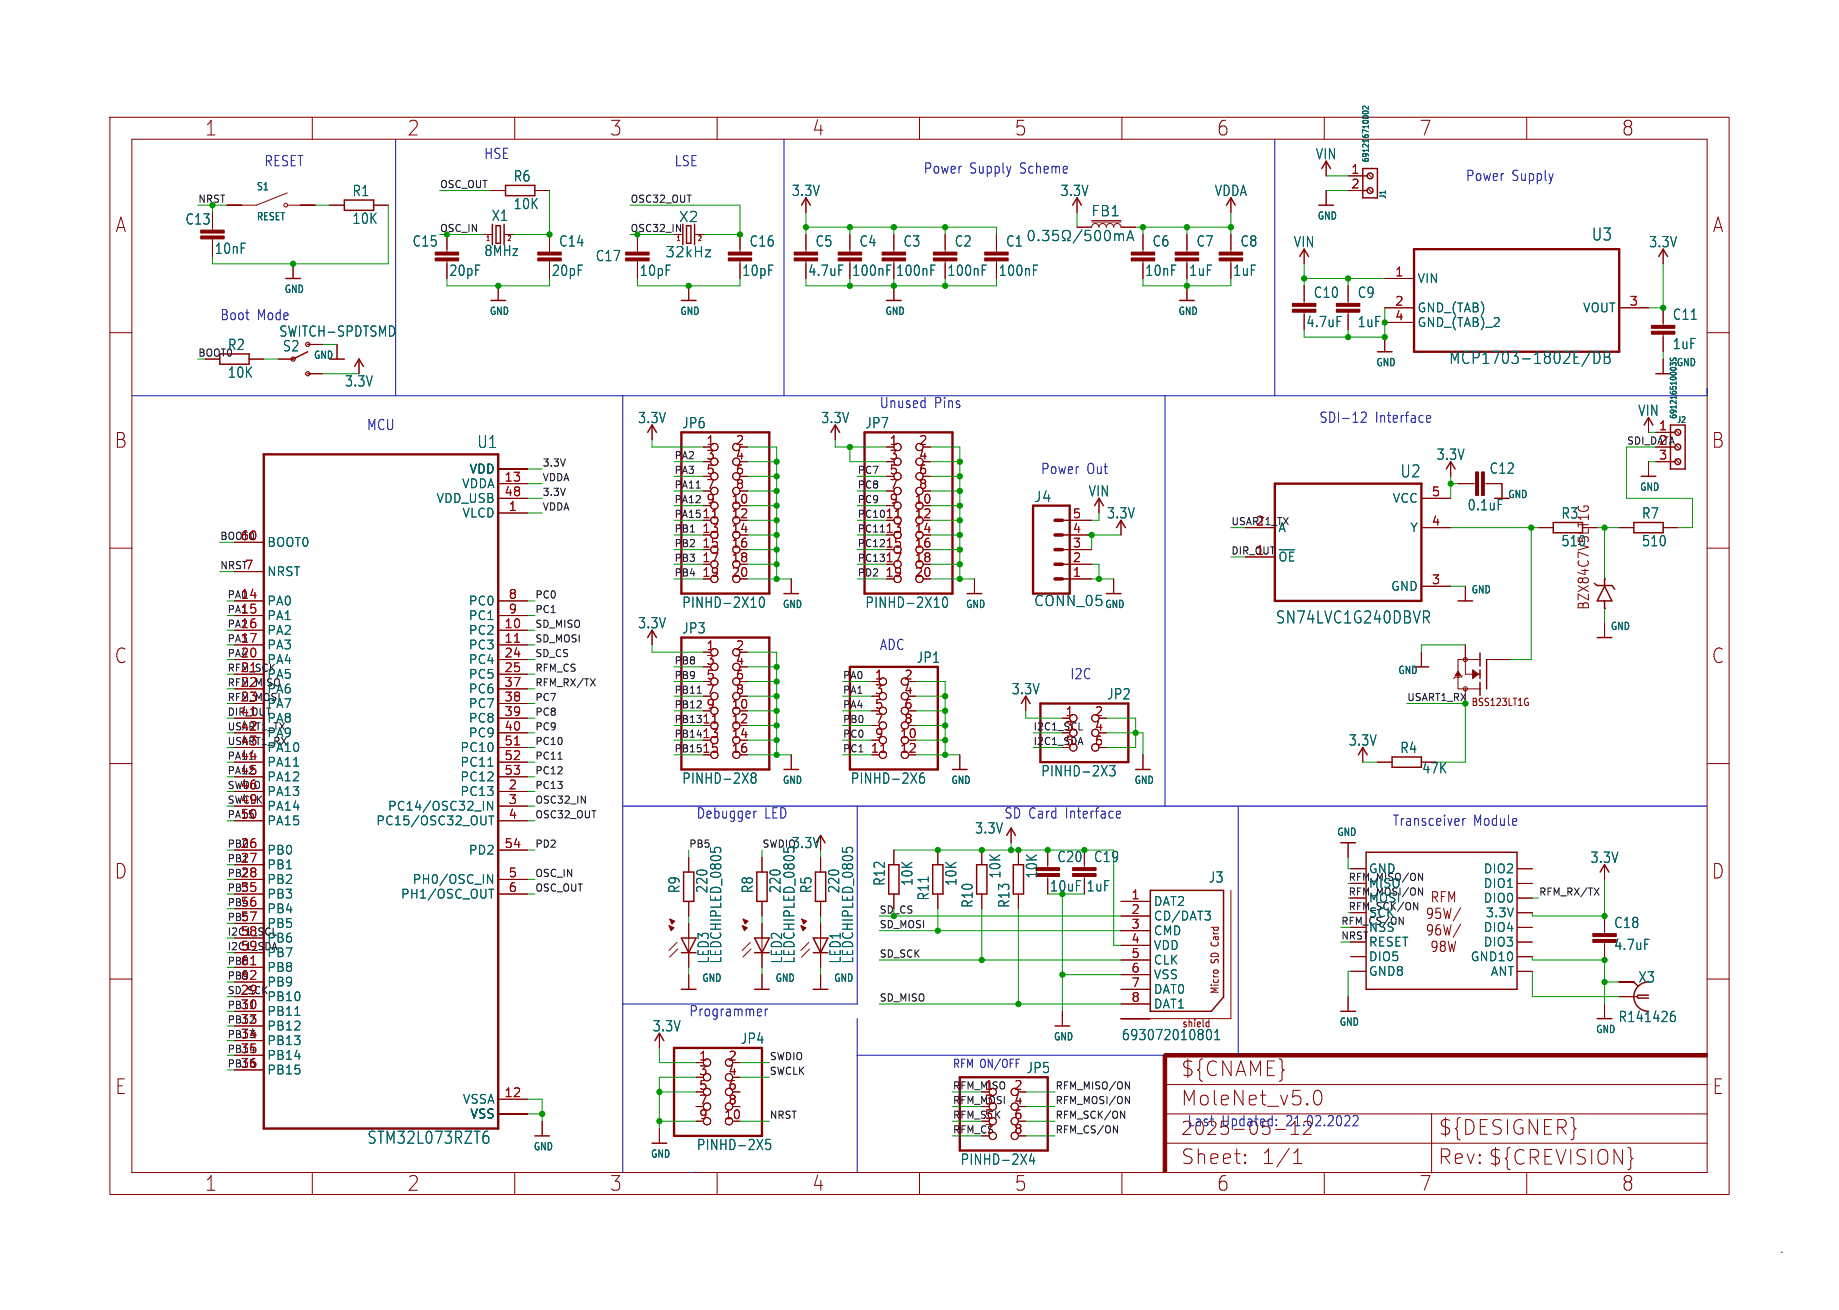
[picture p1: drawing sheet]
<svg xmlns="http://www.w3.org/2000/svg" width="319mm" height="227mm" viewBox="0 0 319 227" stroke-linecap="round" stroke-linejoin="round" font-family="sans-serif">
<defs><g id="words">
<g font-size="3.5" fill="#840000">
<text x="35.5" y="23.7">1</text>
<text x="70.6" y="23.7">2</text>
<text x="105.7" y="23.7">3</text>
<text x="140.8" y="23.7">4</text>
<text x="175.8" y="23.7">5</text>
<text x="210.9" y="23.7">6</text>
<text x="246" y="23.7">7</text>
<text x="281.1" y="23.7">8</text>
<text x="20" y="40.5">A</text>
<text x="296.8" y="40.5">A</text>
<text x="19.8" y="77.8">B</text>
<text x="296.7" y="77.8">B</text>
<text x="19.8" y="115.2">C</text>
<text x="296.7" y="115.2">C</text>
<text x="19.8" y="152.5">D</text>
<text x="296.7" y="152.5">D</text>
<text x="19.9" y="189.8">E</text>
<text x="204.7" y="186.7">${CNAME}</text>
<text x="204.7" y="191.8">MoleNet_v5.0</text>
<text x="296.8" y="189.8">E</text>
<text x="249.4" y="196.9">${DESIGNER}</text>
<text x="204.7" y="202">Sheet:</text>
<text x="218.7" y="202">1/1</text>
<text x="249.3" y="202">Rev: ${CREVISION}</text>
<text x="35.5" y="206.6">1</text>
<text x="70.6" y="206.6">2</text>
<text x="105.7" y="206.6">3</text>
<text x="140.8" y="206.6">4</text>
<text x="175.8" y="206.6">5</text>
<text x="210.9" y="206.6">6</text>
<text x="246" y="206.6">7</text>
<text x="281.1" y="206.6">8</text>
</g>
<text font-size="3.2" fill="#0000c2" x="204.7" y="196.9">2025-05-12</text>
<g font-size="2.9" fill="#006464">
<text x="275.9" y="41.9">U3</text>
<text x="251.1" y="63.3">MCP1703-1802E/DB</text>
<text x="82.7" y="77.9">U1</text>
<text x="242.7" y="83">U2</text>
<text x="221.1" y="108.3">SN74LVC1G240DBVR</text>
<text x="63.6" y="198.4">STM32L073RZT6</text>
</g>
<g font-size="2.5" fill="#0000c2">
<text x="45.7" y="29">RESET</text>
<text x="83.8" y="27.7">HSE</text>
<text x="116.8" y="29">LSE</text>
<text x="160" y="30.2">Power</text>
<text x="168" y="30.2">Supply</text>
<text x="176.8" y="30.2">Scheme</text>
<text x="254" y="31.5">Power</text>
<text x="262" y="31.5">Supply</text>
<text x="38.1" y="55.6">Boot</text>
<text x="152.4" y="70.9">Unused</text>
<text x="161.9" y="70.9">Pins</text>
<text x="63.5" y="74.7">MCU</text>
<text x="228.6" y="73.4">SDI-12</text>
<text x="238.3" y="73.4">Interface</text>
<text x="180.3" y="82.3">Power</text>
<text x="188.3" y="82.3">Out</text>
<text x="152.4" y="112.8">ADC</text>
<text x="185.4" y="117.9">I2C</text>
<text x="120.6" y="142">Debugger</text>
<text x="132.5" y="142">LED</text>
<text x="174" y="142">SD Card</text>
<text x="184.7" y="142">Interface</text>
<text x="241.3" y="143.3">Transceiver</text>
<text x="255.3" y="143.3">Module</text>
<text x="119.4" y="176.3">Programmer</text>
<text x="205.7" y="195.3">Last</text>
<text x="211.7" y="195.3">Updated:</text>
<text x="223" y="195.3">21.02.2022</text>
</g>
<g font-size="2.5" fill="#006464">
<text x="228" y="27.8">VIN</text>
<text x="61" y="34.2">R1</text>
<text x="89" y="31.7">R6</text>
<text x="137.2" y="34.2">3.3V</text>
<text x="183.7" y="34.2">3.3V</text>
<text x="210.5" y="34.2">VDDA</text>
<text x="32.1" y="39.1">C13</text>
<text x="61" y="39">10K</text>
<text x="85.1" y="38.5">X1</text>
<text x="89" y="36.5">10K</text>
<text x="117.6" y="38.7">X2</text>
<text x="189.1" y="37.7">FB1</text>
<text x="71.4" y="42.9">C15</text>
<text x="83.9" y="44.6">8MHz</text>
<text x="96.8" y="42.9">C14</text>
<text x="103.2" y="45.5">C17</text>
<text x="115.3" y="44.8">32kHz</text>
<text x="129.8" y="42.9">C16</text>
<text x="141.3" y="42.9">C5</text>
<text x="148.9" y="42.9">C4</text>
<text x="156.5" y="42.9">C3</text>
<text x="165.4" y="42.9">C2</text>
<text x="174.3" y="42.9">C1</text>
<text x="199.7" y="42.9">C6</text>
<text x="207.3" y="42.9">C7</text>
<text x="214.9" y="42.9">C8</text>
<text x="224.2" y="43.1">VIN</text>
<text x="285.8" y="43.1">3.3V</text>
<text x="227.6" y="51.8">C10</text>
<text x="235.3" y="51.8">C9</text>
<text x="44.5" y="55.6">Mode</text>
<text x="48.3" y="58.6">SWITCH-SPDTSMD</text>
<text x="235.3" y="56.9">1uF</text>
<text x="289.9" y="55.6">C11</text>
<text x="39.4" y="60.9">R2</text>
<text x="39.4" y="65.7">10K</text>
<text x="48.9" y="61.1">S2</text>
<text x="289.9" y="60.7">1uF</text>
<text x="59.7" y="67.2">3.3V</text>
<text x="110.5" y="73.6">3.3V</text>
<text x="118.2" y="74.4">JP6</text>
<text x="142.3" y="73.6">3.3V</text>
<text x="149.9" y="74.4">JP7</text>
<text x="283.9" y="72.3">VIN</text>
<text x="248.9" y="79.9">3.3V</text>
<text x="258.1" y="82.3">C12</text>
<text x="179.2" y="87.2">J4</text>
<text x="188.6" y="86.3">VIN</text>
<text x="254.3" y="88.7">0.1uF</text>
<text x="191.8" y="90.1">3.3V</text>
<text x="270.6" y="90.1">R3</text>
<text x="270.6" y="94.9">510</text>
<text x="284.5" y="90.1">R7</text>
<text x="284.5" y="94.9">510</text>
<text x="118.2" y="105.6">PINHD-2X10</text>
<text x="149.9" y="105.6">PINHD-2X10</text>
<text x="179.2" y="105.3">CONN_05</text>
<text x="110.5" y="109.1">3.3V</text>
<text x="118.2" y="110">JP3</text>
<text x="158.8" y="115.1">JP1</text>
<text x="175.3" y="120.5">3.3V</text>
<text x="191.8" y="121.4">JP2</text>
<text x="233.7" y="129.4">3.3V</text>
<text x="242.6" y="130.7">R4</text>
<text x="118.2" y="136">PINHD-2X8</text>
<text x="147.4" y="136">PINHD-2X6</text>
<text x="180.4" y="134.8">PINHD-2X3</text>
<text x="168.9" y="144.7">3.3V</text>
<text x="183.2" y="149.6">C20</text>
<text x="189.5" y="149.6">C19</text>
<text x="275.6" y="149.8">3.3V</text>
<text x="118" y="154.9" transform="rotate(-90 118 154.9)">R9</text>
<text x="122.8" y="154.9" transform="rotate(-90 122.8 154.9)">220</text>
<text x="130.7" y="154.9" transform="rotate(-90 130.7 154.9)">R8</text>
<text x="135.5" y="154.9" transform="rotate(-90 135.5 154.9)">220</text>
<text x="140.9" y="154.9" transform="rotate(-90 140.9 154.9)">R5</text>
<text x="145.7" y="154.9" transform="rotate(-90 145.7 154.9)">220</text>
<text x="153.6" y="153.6" transform="rotate(-90 153.6 153.6)">R12</text>
<text x="158.4" y="153.6" transform="rotate(-90 158.4 153.6)">10K</text>
<text x="166" y="153.6" transform="rotate(-90 166 153.6)">10K</text>
<text x="173.6" y="152.3" transform="rotate(-90 173.6 152.3)">10K</text>
<text x="180" y="152.3" transform="rotate(-90 180 152.3)">10K</text>
<text x="209.4" y="153.2">J3</text>
<text x="161.2" y="156.2" transform="rotate(-90 161.2 156.2)">R11</text>
<text x="168.8" y="157.4" transform="rotate(-90 168.8 157.4)">R10</text>
<text x="175.2" y="157.4" transform="rotate(-90 175.2 157.4)">R13</text>
<text x="279.7" y="161.1">C18</text>
<text x="123.1" y="167.1" transform="rotate(-90 123.1 167.1)">LED3</text>
<text x="125.2" y="167.1" transform="rotate(-90 125.2 167.1)">LEDCHIPLED_0805</text>
<text x="135.8" y="167.1" transform="rotate(-90 135.8 167.1)">LED2</text>
<text x="137.9" y="167.1" transform="rotate(-90 137.9 167.1)">LEDCHIPLED_0805</text>
<text x="145.9" y="167.1" transform="rotate(-90 145.9 167.1)">LED1</text>
<text x="148.1" y="167.1" transform="rotate(-90 148.1 167.1)">LEDCHIPLED_0805</text>
<text x="279.7" y="164.9">4.7uF</text>
<text x="283.9" y="170.5">X3</text>
<text x="113" y="179">3.3V</text>
<text x="280.5" y="177.4">R141426</text>
<text x="128.3" y="181.1">JP4</text>
<text x="194.4" y="180.5">693072010801</text>
<text x="177.9" y="186.2">JP5</text>
<text x="120.7" y="199.5">PINHD-2X5</text>
<text x="166.4" y="202.1">PINHD-2X4</text>
</g>
<g font-size="2.5" fill="#840000">
<text x="37.1" y="44.2">10nF</text>
<text x="77.8" y="48">20pF</text>
<text x="95.6" y="48">20pF</text>
<text x="110.8" y="48">10pF</text>
<text x="128.6" y="48">10pF</text>
<text x="140" y="48">4.7uF</text>
<text x="147.6" y="48">100nF</text>
<text x="155.2" y="48">100nF</text>
<text x="164.1" y="48">100nF</text>
<text x="173" y="48">100nF</text>
<text x="198.4" y="48">10nF</text>
<text x="206" y="48">1uF</text>
<text x="213.7" y="48">1uF</text>
<text x="226.4" y="56.9">4.7uF</text>
<text x="275.6" y="105.8" transform="rotate(-90 275.6 105.8)">BZX84C7V5LT1G</text>
<text x="246.4" y="134.3">47K</text>
<text x="137.2" y="147.2">3.3V</text>
<text x="188.3" y="154.7">1uF</text>
</g>
<text font-size="2.5" fill="#009600" x="181.9" y="154.7">10uF</text>
<g font-size="2.1" fill="#a90000">
<text x="234.1" y="30.2">1</text>
<text x="234.1" y="32.8">2</text>
<text x="241.8" y="48">1</text>
<text x="241.8" y="53.1">2</text>
<text x="282.4" y="53.1">3</text>
<text x="241.8" y="55.6">4</text>
<text x="122.4" y="77.2">1</text>
<text x="127.5" y="77.2">2</text>
<text x="154.1" y="77.2">1</text>
<text x="159.2" y="77.2">2</text>
<text x="287.5" y="74.7">1</text>
<text x="287.5" y="77.2">2</text>
<text x="87.4" y="83.6">13</text>
<text x="122.4" y="79.8">3</text>
<text x="122.4" y="82.3">5</text>
<text x="127.5" y="79.8">4</text>
<text x="127.5" y="82.3">6</text>
<text x="154.1" y="79.8">3</text>
<text x="154.1" y="82.3">5</text>
<text x="159.2" y="79.8">4</text>
<text x="159.2" y="82.3">6</text>
<text x="287.5" y="79.8">3</text>
<text x="87.4" y="86.1">48</text>
<text x="88.1" y="88.6">1</text>
<text x="121.7" y="89.9">11</text>
<text x="122.4" y="84.8">7</text>
<text x="122.4" y="87.4">9</text>
<text x="126.7" y="87.4">10</text>
<text x="126.7" y="89.9">12</text>
<text x="127.5" y="84.8">8</text>
<text x="153.4" y="89.9">11</text>
<text x="154.1" y="84.8">7</text>
<text x="154.1" y="87.4">9</text>
<text x="158.5" y="87.4">10</text>
<text x="158.5" y="89.9">12</text>
<text x="159.2" y="84.8">8</text>
<text x="185.9" y="89.9">5</text>
<text x="248.1" y="86.1">5</text>
<text x="41.7" y="93.7">60</text>
<text x="121.7" y="92.5">13</text>
<text x="121.7" y="95">15</text>
<text x="126.7" y="92.5">14</text>
<text x="126.7" y="95">16</text>
<text x="153.4" y="92.5">13</text>
<text x="153.4" y="95">15</text>
<text x="158.5" y="92.5">14</text>
<text x="158.5" y="95">16</text>
<text x="185.9" y="92.5">4</text>
<text x="185.9" y="95">3</text>
<text x="217.6" y="91.2">2</text>
<text x="248.1" y="91.2">4</text>
<text x="42.4" y="98.8">7</text>
<text x="121.7" y="97.5">17</text>
<text x="121.7" y="100.1">19</text>
<text x="126.7" y="97.5">18</text>
<text x="126.7" y="100.1">20</text>
<text x="153.4" y="97.5">17</text>
<text x="153.4" y="100.1">19</text>
<text x="158.5" y="97.5">18</text>
<text x="158.5" y="100.1">20</text>
<text x="185.9" y="97.5">2</text>
<text x="185.9" y="100.1">1</text>
<text x="217.6" y="96.3">1</text>
<text x="248.1" y="101.3">3</text>
<text x="41.7" y="103.9">14</text>
<text x="41.7" y="106.4">15</text>
<text x="88.1" y="103.9">8</text>
<text x="88.1" y="106.4">9</text>
<text x="41.7" y="109">16</text>
<text x="41.7" y="111.5">17</text>
<text x="87.4" y="109">10</text>
<text x="87.4" y="111.5">11</text>
<text x="122.4" y="112.8">1</text>
<text x="127.5" y="112.8">2</text>
<text x="41.7" y="114">20</text>
<text x="41.7" y="116.6">21</text>
<text x="41.7" y="119.1">22</text>
<text x="87.4" y="114">24</text>
<text x="87.4" y="116.6">25</text>
<text x="87.4" y="119.1">37</text>
<text x="122.4" y="115.3">3</text>
<text x="122.4" y="117.9">5</text>
<text x="127.5" y="115.3">4</text>
<text x="127.5" y="117.9">6</text>
<text x="151.6" y="117.9">1</text>
<text x="156.7" y="117.9">2</text>
<text x="41.7" y="121.7">23</text>
<text x="41.7" y="124.2">41</text>
<text x="87.4" y="121.7">38</text>
<text x="87.4" y="124.2">39</text>
<text x="121.7" y="125.5">11</text>
<text x="122.4" y="120.4">7</text>
<text x="122.4" y="122.9">9</text>
<text x="126.7" y="122.9">10</text>
<text x="126.7" y="125.5">12</text>
<text x="127.5" y="120.4">8</text>
<text x="151.6" y="120.4">3</text>
<text x="151.6" y="122.9">5</text>
<text x="151.6" y="125.5">7</text>
<text x="156.7" y="120.4">4</text>
<text x="156.7" y="122.9">6</text>
<text x="156.7" y="125.5">8</text>
<text x="184.6" y="124.2">1</text>
<text x="189.7" y="124.2">2</text>
<text x="41.7" y="126.7">42</text>
<text x="41.7" y="129.3">43</text>
<text x="41.7" y="131.8">44</text>
<text x="87.4" y="126.7">40</text>
<text x="87.4" y="129.3">51</text>
<text x="87.4" y="131.8">52</text>
<text x="121.7" y="128">13</text>
<text x="121.7" y="130.6">15</text>
<text x="126.7" y="128">14</text>
<text x="126.7" y="130.6">16</text>
<text x="150.9" y="130.6">11</text>
<text x="151.6" y="128">9</text>
<text x="156" y="128">10</text>
<text x="156" y="130.6">12</text>
<text x="184.6" y="126.7">3</text>
<text x="184.6" y="129.3">5</text>
<text x="189.7" y="126.7">4</text>
<text x="189.7" y="129.3">6</text>
<text x="41.7" y="134.4">45</text>
<text x="41.7" y="136.9">46</text>
<text x="87.4" y="134.4">53</text>
<text x="88.1" y="136.9">2</text>
<text x="41.7" y="139.4">49</text>
<text x="41.7" y="142">50</text>
<text x="88.1" y="139.4">3</text>
<text x="88.1" y="142">4</text>
<text x="41.7" y="147.1">26</text>
<text x="41.7" y="149.6">27</text>
<text x="87.4" y="147.1">54</text>
<text x="41.7" y="152.1">28</text>
<text x="41.7" y="154.7">55</text>
<text x="88.1" y="152.1">5</text>
<text x="88.1" y="154.7">6</text>
<text x="196" y="156">1</text>
<text x="41.7" y="157.2">56</text>
<text x="41.7" y="159.8">57</text>
<text x="196" y="158.5">2</text>
<text x="196" y="161">3</text>
<text x="41.7" y="162.3">58</text>
<text x="41.7" y="164.8">59</text>
<text x="41.7" y="167.4">61</text>
<text x="196" y="163.6">4</text>
<text x="196" y="166.1">5</text>
<text x="41.7" y="169.9">62</text>
<text x="41.7" y="172.5">29</text>
<text x="196" y="168.7">6</text>
<text x="196" y="171.2">7</text>
<text x="196" y="173.7">8</text>
<text x="41.7" y="175">30</text>
<text x="41.7" y="177.5">33</text>
<text x="41.7" y="180.1">34</text>
<text x="41.7" y="182.6">35</text>
<text x="41.7" y="185.2">36</text>
<text x="121.1" y="183.9">1</text>
<text x="126.2" y="183.9">2</text>
<text x="87.4" y="190.2">12</text>
<text x="121.1" y="186.4">3</text>
<text x="121.1" y="189">5</text>
<text x="121.1" y="191.5">7</text>
<text x="126.2" y="186.4">4</text>
<text x="126.2" y="189">6</text>
<text x="126.2" y="191.5">8</text>
<text x="170.6" y="189">1</text>
<text x="170.6" y="191.5">3</text>
<text x="175.7" y="189">2</text>
<text x="175.7" y="191.5">4</text>
<text x="121.1" y="194.1">9</text>
<text x="125.5" y="194.1">10</text>
<text x="170.6" y="194.1">5</text>
<text x="170.6" y="196.6">7</text>
<text x="175.7" y="194.1">6</text>
<text x="175.7" y="196.6">8</text>
</g>
<g font-size="2.1" fill="#006464">
<text x="245.6" y="49.3">VIN</text>
<text x="245.6" y="54.3">GND_(TAB)</text>
<text x="245.6" y="56.9">GND_(TAB)_2</text>
<text x="274.3" y="54.3">VOUT</text>
<text x="81.3" y="82.3">VDD</text>
<text x="75.6" y="87.4">VDD_USB</text>
<text x="80" y="84.8">VDDA</text>
<text x="80.1" y="89.9">VLCD</text>
<text x="241.4" y="87.4">VCC</text>
<text x="46.2" y="95">BOOT0</text>
<text x="221.5" y="92.4">A</text>
<text x="244.4" y="92.4">Y</text>
<text x="46.2" y="100.1">NRST</text>
<text x="221.5" y="97.5">~{OE}</text>
<text x="46.2" y="105.1">PA0</text>
<text x="46.2" y="107.7">PA1</text>
<text x="81.2" y="105.1">PC0</text>
<text x="81.2" y="107.7">PC1</text>
<text x="241.1" y="102.6">GND</text>
<text x="46.2" y="110.2">PA2</text>
<text x="46.2" y="112.8">PA3</text>
<text x="81.2" y="110.2">PC2</text>
<text x="81.2" y="112.8">PC3</text>
<text x="46.2" y="115.3">PA4</text>
<text x="46.2" y="117.8">PA5</text>
<text x="81.2" y="115.3">PC4</text>
<text x="81.2" y="117.8">PC5</text>
<text x="46.2" y="120.4">PA6</text>
<text x="46.2" y="122.9">PA7</text>
<text x="46.2" y="125.5">PA8</text>
<text x="81.2" y="120.4">PC6</text>
<text x="81.2" y="122.9">PC7</text>
<text x="81.2" y="125.5">PC8</text>
<text x="46.2" y="128">PA9</text>
<text x="46.2" y="130.5">PA10</text>
<text x="79.7" y="130.5">PC10</text>
<text x="81.2" y="128">PC9</text>
<text x="46.2" y="133.1">PA11</text>
<text x="46.2" y="135.6">PA12</text>
<text x="79.7" y="133.1">PC11</text>
<text x="79.7" y="135.6">PC12</text>
<text x="46.2" y="138.2">PA13</text>
<text x="46.2" y="140.7">PA14</text>
<text x="46.2" y="143.2">PA15</text>
<text x="65.2" y="143.2">PC15/OSC32_OUT</text>
<text x="67.2" y="140.7">PC14/OSC32_IN</text>
<text x="79.7" y="138.2">PC13</text>
<text x="46.2" y="148.3">PB0</text>
<text x="81.2" y="148.3">PD2</text>
<text x="46.2" y="150.9">PB1</text>
<text x="46.2" y="153.4">PB2</text>
<text x="46.2" y="155.9">PB3</text>
<text x="69.4" y="155.9">PH1/OSC_OUT</text>
<text x="71.5" y="153.4">PH0/OSC_IN</text>
<text x="237.2" y="151.5">GND</text>
<text x="237.2" y="154.1">MISO</text>
<text x="257.1" y="151.6">DIO2</text>
<text x="257.1" y="154.1">DIO1</text>
<text x="46.2" y="158.5">PB4</text>
<text x="46.2" y="161">PB5</text>
<text x="199.9" y="157.2">DAT2</text>
<text x="199.9" y="159.7">CD/DAT3</text>
<text x="237.2" y="156.6">MOSI</text>
<text x="237.2" y="159.2">SCK</text>
<text x="237.2" y="161.7">NSS</text>
<text x="257.1" y="156.6">DIO0</text>
<text x="257.1" y="161.7">DIO4</text>
<text x="257.5" y="159.2">3.3V</text>
<text x="46.2" y="163.6">PB6</text>
<text x="46.2" y="166.1">PB7</text>
<text x="199.9" y="162.3">CMD</text>
<text x="199.9" y="164.8">VDD</text>
<text x="199.9" y="167.4">CLK</text>
<text x="237.2" y="164.2">RESET</text>
<text x="237.2" y="166.8">DIO5</text>
<text x="254.9" y="166.8">GND10</text>
<text x="257.1" y="164.3">DIO3</text>
<text x="46.2" y="168.6">PB8</text>
<text x="46.2" y="171.2">PB9</text>
<text x="46.2" y="173.7">PB10</text>
<text x="199.9" y="169.9">VSS</text>
<text x="199.9" y="172.4">DAT0</text>
<text x="237.2" y="169.3">GND8</text>
<text x="258.4" y="169.3">ANT</text>
<text x="46.2" y="176.3">PB11</text>
<text x="46.2" y="178.8">PB12</text>
<text x="199.9" y="175">DAT1</text>
<text x="46.2" y="181.3">PB13</text>
<text x="46.2" y="183.9">PB14</text>
<text x="46.2" y="186.4">PB15</text>
<text x="80.2" y="191.5">VSSA</text>
<text x="81.5" y="194">VSS</text>
</g>
<text font-size="2" fill="#0000c2" x="165.1" y="185.2">RFM ON/OFF</text>
<g font-size="1.8" fill="#006464">
<text x="44.4" y="33.2">S1</text>
<text x="44.4" y="38.4">RESET</text>
<text x="228.3" y="38.3">GND</text>
<text x="49.2" y="51">GND</text>
<text x="84.8" y="54.8">GND</text>
<text x="117.8" y="54.8">GND</text>
<text x="153.4" y="54.8">GND</text>
<text x="204.2" y="54.8">GND</text>
<text x="54.3" y="62.4">GND</text>
<text x="238.5" y="63.7">GND</text>
<text x="290.5" y="63.7">GND</text>
<text x="261.3" y="86.5">GND</text>
<text x="284.2" y="85.3">GND</text>
<text x="135.6" y="105.6">GND</text>
<text x="167.4" y="105.6">GND</text>
<text x="191.5" y="105.6">GND</text>
<text x="255" y="103">GND</text>
<text x="279.1" y="109.4">GND</text>
<text x="242.3" y="117">GND</text>
<text x="135.6" y="136.1">GND</text>
<text x="164.8" y="136.1">GND</text>
<text x="196.6" y="136.1">GND</text>
<text x="231.7" y="145.1">GND</text>
<text x="121.6" y="170.3">GND</text>
<text x="134.3" y="170.3">GND</text>
<text x="144.5" y="170.3">GND</text>
<text x="204.9" y="178.2">shield</text>
<text x="232.1" y="178">GND</text>
<text x="276.6" y="179.2">GND</text>
<text x="182.6" y="180.5">GND</text>
<text x="92.4" y="199.6">GND</text>
<text x="112.7" y="200.8">GND</text>
</g>
<g font-size="1.8" fill="#840000">
<text x="255" y="122.6">BSS123LT1G</text>
<text x="211.5" y="167" transform="rotate(-90 211.5 167)">SD Card</text>
<text x="211.5" y="172.3" transform="rotate(-90 211.5 172.3)">Micro</text>
</g>
<g font-size="1.7" fill="#009600">
<text x="34.3" y="35.2">NRST</text>
<text x="76.2" y="40.3">OSC_IN</text>
<text x="109.2" y="40.3">OSC32_IN</text>
<text x="38.1" y="93.6">BOOT0</text>
<text x="213.4" y="91.1">USART1_TX</text>
<text x="38.1" y="98.7">NRST</text>
<text x="213.4" y="96.2">DIR_OUT</text>
<text x="39.4" y="103.8">PA0</text>
<text x="39.4" y="106.3">PA1</text>
<text x="39.4" y="114">PA4</text>
<text x="39.4" y="108.9">PA2</text>
<text x="39.4" y="111.4">PA3</text>
<text x="39.4" y="119">RFM_MISO</text>
<text x="39.4" y="121.6">RFM_MOSI</text>
<text x="243.8" y="121.6">USART1_RX</text>
<text x="39.4" y="129.2">USART1_RX</text>
<text x="39.4" y="126.7">USART1_TX</text>
<text x="39.4" y="131.7">PA11</text>
<text x="39.4" y="134.3">PA12</text>
<text x="39.4" y="136.8">SWDIO</text>
<text x="39.4" y="141.9">PA15</text>
<text x="39.4" y="139.4">SWCLK</text>
<text x="39.4" y="149.5">PB1</text>
<text x="39.4" y="147">PB0</text>
<text x="39.4" y="152.1">PB2</text>
<text x="39.4" y="154.6">PB3</text>
<text x="39.4" y="157.1">PB4</text>
<text x="39.4" y="159.7">PB5</text>
<text x="152.4" y="158.4">SD_CS</text>
<text x="39.4" y="167.3">PB8</text>
<text x="39.4" y="164.8">I2C1_SDA</text>
<text x="39.4" y="162.2">I2C1_SCL</text>
<text x="39.4" y="172.4">SD_SCK</text>
<text x="39.4" y="169.8">PB9</text>
<text x="39.4" y="174.9">PB11</text>
<text x="39.4" y="177.5">PB12</text>
<text x="39.4" y="180">PB13</text>
<text x="39.4" y="182.5">PB14</text>
<text x="39.4" y="185.1">PB15</text>
</g>
<g font-size="1.7" fill="#0f0f0f">
<text x="76.2" y="32.7">OSC_OUT</text>
<text x="109.2" y="35.2">OSC32_OUT</text>
<text x="94" y="80.9">3.3V</text>
<text x="94" y="83.5">VDDA</text>
<text x="116.8" y="82.2">PA3</text>
<text x="116.8" y="79.7">PA2</text>
<text x="148.6" y="82.2">PC7</text>
<text x="94" y="86">3.3V</text>
<text x="94" y="88.6">VDDA</text>
<text x="116.8" y="89.8">PA15</text>
<text x="116.8" y="87.3">PA12</text>
<text x="116.8" y="84.7">PA11</text>
<text x="148.6" y="87.3">PC9</text>
<text x="148.6" y="84.7">PC8</text>
<text x="148.6" y="89.8">PC10</text>
<text x="116.8" y="92.4">PB1</text>
<text x="116.8" y="94.9">PB2</text>
<text x="148.6" y="94.9">PC12</text>
<text x="148.6" y="92.4">PC11</text>
<text x="116.8" y="100">PB4</text>
<text x="116.8" y="97.4">PB3</text>
<text x="148.6" y="97.4">PC13</text>
<text x="148.6" y="100">PD2</text>
<text x="92.7" y="103.8">PC0</text>
<text x="92.7" y="106.3">PC1</text>
<text x="92.7" y="108.9">SD_MISO</text>
<text x="92.7" y="111.4">SD_MOSI</text>
<text x="92.7" y="114">SD_CS</text>
<text x="92.7" y="116.5">RFM_CS</text>
<text x="92.7" y="119">RFM_RX/TX</text>
<text x="116.8" y="115.2">PB8</text>
<text x="116.8" y="117.8">PB9</text>
<text x="146" y="117.8">PA0</text>
<text x="92.7" y="121.6">PC7</text>
<text x="92.7" y="124.1">PC8</text>
<text x="116.8" y="120.3">PB11</text>
<text x="116.8" y="125.4">PB13</text>
<text x="116.8" y="122.8">PB12</text>
<text x="146" y="120.3">PA1</text>
<text x="146" y="122.8">PA4</text>
<text x="146" y="125.4">PB0</text>
<text x="92.7" y="131.7">PC11</text>
<text x="92.7" y="126.7">PC9</text>
<text x="92.7" y="129.2">PC10</text>
<text x="116.8" y="130.5">PB15</text>
<text x="116.8" y="127.9">PB14</text>
<text x="146" y="127.9">PC0</text>
<text x="146" y="130.5">PC1</text>
<text x="179.1" y="126.7">I2C1_SCL</text>
<text x="179.1" y="129.2">I2C1_SDA</text>
<text x="92.7" y="134.3">PC12</text>
<text x="92.7" y="136.8">PC13</text>
<text x="92.7" y="141.9">OSC32_OUT</text>
<text x="92.7" y="139.4">OSC32_IN</text>
<text x="92.7" y="147">PD2</text>
<text x="119.4" y="147">PB5</text>
<text x="92.7" y="152.1">OSC_IN</text>
<text x="92.7" y="154.6">OSC_OUT</text>
<text x="266.7" y="155.3">RFM_RX/TX</text>
<text x="152.4" y="160.9">SD_MOSI</text>
<text x="152.4" y="166">SD_SCK</text>
<text x="152.4" y="173.6">SD_MISO</text>
<text x="133.3" y="183.8">SWDIO</text>
<text x="133.3" y="186.3">SWCLK</text>
<text x="165.1" y="188.9">RFM_MISO</text>
<text x="165.1" y="191.4">RFM_MOSI</text>
<text x="182.9" y="188.9">RFM_MISO/ON</text>
<text x="182.9" y="191.4">RFM_MOSI/ON</text>
<text x="133.3" y="194">NRST</text>
<text x="165.1" y="194">RFM_SCK</text>
<text x="165.1" y="196.5">RFM_CS</text>
<text x="182.9" y="196.5">RFM_CS/ON</text>
<text x="182.9" y="194">RFM_SCK/ON</text>
</g>
<g font-size="1.7" fill="#840000">
<text x="34.3" y="61.9">BOOT0</text>
<text x="281.9" y="77.1">SDI_DATA</text>
<text x="233.7" y="155.3">RFM_MOSI/ON</text>
<text x="233.7" y="152.7">RFM_MISO/ON</text>
<text x="232.4" y="160.4">RFM_CS/ON</text>
<text x="233.7" y="157.8">RFM_SCK/ON</text>
<text x="232.4" y="162.9">NRST</text>
</g>
<g font-size="1.7" fill="#a90000">
<text x="39.4" y="116.5">RFM_SCK</text>
<text x="39.4" y="124.1">DIR_OUT</text>
</g>
<text font-size="1.7" fill="#006464" x="132.1" y="147">SWDIO</text>
<g font-size="1.4" fill="#006464">
<text x="237.5" y="28.3" transform="rotate(-90 237.5 28.3)">691216710002</text>
<text x="240.4" y="34.6" transform="rotate(-90 240.4 34.6)">J1</text>
<text x="290.6" y="73.5">J2</text>
<text x="290.8" y="72.7" transform="rotate(-90 290.8 72.7)">691216510003S</text>
</g>
<g font-size="1.2" fill="#840000">
<text x="84.1" y="42">1</text>
<text x="87.8" y="42">2</text>
<text x="117.1" y="42">1</text>
<text x="120.8" y="42">2</text>
</g>
</g></defs>
<g fill="none" stroke="#840000" stroke-width=".17">
<path d="M19 20.3h280.7v186.7h-280.7zM22.9 24.1h273v179.1h-273zM36.8 36.8v3.1M49.8 33.4l-5.4 2.2h-5M49.9 35.6h4.7M54.1 20.3v3.8M57.1 35.6h2.6M64.8 35.6h2.5M85.1 33h2.5M89.2 20.3v3.8M92.7 33h2.5M124.3 20.3v3.8"/>
<path d="M139.7 34.3v2.5M159.4 20.3v3.8M186.7 39.4h2.5a.63 .63 0 0 1 .7-.7 .63 .63 0 0 1 .6 .7 .63 .63 0 0 1 .6-.7 .63 .63 0 0 1 .7 .7 .63 .63 0 0 1 .6-.7 .63 .63 0 0 1 .6 .7 .63 .63 0 0 1 .7-.7 .63 .63 0 0 1 .6 .7h2.5M186.7 34.3v2.5M189.2 38.5h5.1M189.2 38.2h5.1M194.5 20.3v3.8M213.4 34.3v2.5M229.6 20.3v3.8M229.9 27.9v2.6M229.9 33v2.6M233.7 30.5h2.5"/>
<path d="M233.7 33h2.5M237.2 30.2l.5 .5M237.2 32.8l.5 .5M264.6 20.3v3.8M19 57.7h3.9M36.8 41.4v.5M50.8 45.7v2.6M53.3 59.7h2.6M58.4 59.7v2.5M77.5 40.6v3.1M77.5 45.2v.5M83.8 40.6h.1"/>
<path d="M83.8 40.6h1.5M86.4 49.5v2.6M87.4 40.6h1.5M88.9 40.6h.1M95.2 40.6v3.1M95.2 45.2v.5M110.5 40.6v3.1M110.5 45.2v.5M116.8 40.6h1.6M119.4 49.5v2.6M120.4 40.6h1.5M121.9 40.6h.1"/>
<path d="M128.3 40.6v3.1M128.3 45.2v.5M139.7 40.6v3.1M139.7 45.2v.5M147.3 40.6v3.1M147.3 45.2v.5M154.9 40.6v3.1M154.9 45.2v.5M154.9 49.5v2.6M163.8 40.6v3.1M163.8 45.2v.5M172.7 40.6v3.1"/>
<path d="M172.7 45.2v.5M198.1 40.6v3.1M198.1 45.2v.5M205.7 40.6v3.1M205.7 45.2v.5M205.7 49.5v2.6M213.4 40.6v3.1M213.4 45.2v.5M226.1 43.2v2.5M226.1 49.5v3.1M226.1 54.1v.5M233.7 49.5v3.1"/>
<path d="M233.7 54.1v3.1M240 58.4v2.6M240 48.3h5.1M240 53.3h5.1M240 55.9h5.1M280.7 53.3h5M288.3 43.2v2.5M288.3 53.3v3.1M288.3 57.9v3.1M295.9 57.7h3.8M43.2 62.2h2.5M48.3 62.2h2.5"/>
<path d="M53.3 64.8h2.6M62.2 62.2v2.6M113 73.7v2.5M128.3 77.5h1.2M144.8 73.7v2.5M160 77.5h1.3M285.7 72.4v2.5M287 74.9h2.6M288.3 62.2v2.6M290.6 74.7l.5 .5M290.6 77.2l.5 .5M290.6 79.8l.5 .5"/>
<path d="M19 95h3.9M40.6 94h5.1M40.6 99.1h5.1M86.4 86.4h5M86.4 81.3h5M86.4 83.8h5M86.4 88.9h5M128.3 80h1.2M128.3 82.6h1.2M128.3 85.1h1.2M160 80h1.3M160 82.6h1.3"/>
<path d="M160 85.1h1.3M184.1 90.2h5.1M184.1 92.7h5.1M184.1 95.3h5.1M184.1 97.8h5.1M190.5 86.4v2.5M194.3 90.2v2.5M215.9 91.4h5.1M215.9 96.5h5.1M246.4 91.4h5.1M246.4 86.4h5.1M251.5 80v2.6"/>
<path d="M252.7 83.8h3.1M257.3 83.8h3v2.6M266.7 91.4h2.5M274.3 91.4h2.6M274.6 88v-.3h.6l.1 .4M280.7 91.4h2.5M285.7 80v2.6M287 80h2.6M288.3 91.4h2.5M295.9 95h3.8M40.6 114.3h5.1M40.6 119.4h5.1"/>
<path d="M40.6 116.8h5.1M40.6 104.1h5.1M40.6 106.7h5.1M40.6 109.2h5.1M40.6 111.8h5.1M86.4 114.3h5M86.4 119.4h5M86.4 116.8h5M86.4 104.1h5M86.4 106.7h5M86.4 109.2h5M86.4 111.8h5"/>
<path d="M113 109.2v2.6M128.3 113h1.2M128.3 115.6h1.2M128.3 118.1h1.2M137.2 100.3v2.6M157.5 118.1h1.2M168.9 100.3v2.6M184.1 100.3h5.1M193 100.3v2.6M246.4 101.6h5.1M246.4 113v2.6M253.5 117.1l-.3 .2h-1l-.2 .3"/>
<path d="M254 111.8v5h2.5M254 101.6v2.5M254 119.4v2.5M256.5 114.3h-3.8v5.1h3.8M257.8 114.3h3.8M278.1 105.4h.1M278.1 100.3h.1M278.1 108v2.5M19 132.3h3.9M40.6 132.1h5.1M40.6 121.9h5.1M40.6 124.5h5.1"/>
<path d="M40.6 127h5.1M40.6 129.5h5.1M40.6 134.6h5.1M40.6 137.2h5.1M40.6 139.7h5.1M86.4 132.1h5M86.4 121.9h5M86.4 124.5h5M86.4 127h5M86.4 129.5h5M86.4 134.6h5M86.4 137.2h5"/>
<path d="M86.4 139.7h5M128.3 120.7h1.2M137.2 130.8v2.6M157.5 120.7h1.2M157.5 123.2h1.2M157.5 125.7h1.2M166.4 130.8v2.6M177.8 120.7v2.5M190.5 124.5h1.3M190.5 127h1.3M190.5 129.5h1.3M198.1 130.8v2.6"/>
<path d="M236.2 129.5v2.6M238.8 132.1h2.5M264.6 121l.3 .1M264.7 121.7h.2v.5l-.2 .1M295.9 132.3h3.8M40.6 142.2h5.1M40.6 147.3h5.1M40.6 149.9h5.1M40.6 152.4h5.1M40.6 154.9h5.1M40.6 157.5h5.1M86.4 142.2h5"/>
<path d="M86.4 147.3h5M86.4 152.4h5M86.4 154.9h5M119.4 148.6v2.5M119.4 156.2v2.6M132.1 148.6v2.5M132.1 156.2v2.6M142.2 148.6v2.5M142.2 156.2v2.6M154.9 147.3v2.6M154.9 154.9v2.6M162.6 147.3v2.6"/>
<path d="M162.6 154.9v2.6M170.2 147.3v2.6M170.2 154.9v2.6M175.3 143.5v2.6M176.5 147.3v2.6M176.5 154.9v2.6M181.6 147.3v3.1M181.6 151.9v.5M188 147.3v3.1M188 151.9v.5M194.3 156.2h5.1M194.3 158.8h5.1"/>
<path d="M213.4 154.3v22.2h-19.1M233.7 146.1v2.5M234.1 150.6h2.6M248.3 158.2l-.3 .3h-.3l-.3-.3v-.5l.2-.2 .4-.1 .2 .2a1.27 1.27 0 0 1-.3 1.6h-.3M248.3 155.5l.7-.1 .2-.3-.2-.5-.7-.1v1.8M248.7 155.5l.5 .8M249.7 157.4h-.8v.8l.2-.1 .5 .1 .1 .2v.6l-.3 .2h-.3l-.2-.2M249.8 155.4h.5M250.2 157.4l.4 1.8 .3-1.3 .3 1.3 .3-1.8M250.6 154.5h-.8v1.8M251.1 156.3v-1.8l.5 1.3 .5-1.3v1.8M253.2 157.3l-1.3 2.3"/>
<path d="M263.1 150.6h2.5M263.1 153.1h2.5M263.1 155.6h2.5M263.1 158.2h2.5M278.1 149.9v2.5M278.1 158.8v3M19 169.7h3.9M40.6 160h5.1M40.6 162.6h5.1M40.6 165.1h5.1M40.6 167.6h5.1M40.6 170.2h5.1"/>
<path d="M40.6 172.7h5.1M40.6 175.3h5.1M40.6 177.8h5.1M114.3 179.1v2.5M117.3 163.3l-1.3 1.4M117.5 164.5l-1.4 1.4M119.4 160v7.6M119.4 168.9v2.6M130 163.3l-1.3 1.4M130.2 164.5l-1.4 1.4M132.1 160v7.6M132.1 168.9v2.6"/>
<path d="M140.2 163.3l-1.4 1.4M140.3 164.5l-1.4 1.4M142.2 160v7.6M142.2 168.9v2.6M184.1 175.3v2.5M194.3 161.3h5.1M194.3 163.8h5.1M194.3 166.4h5.1M194.3 168.9h5.1M194.3 171.5h5.1M194.3 174h5.1M209.3 177.1l.3 .1"/>
<path d="M209.6 176.7v1.3M209.6 177.9l-.3 .1M233.7 172.7v2.6M234.1 165.8h2.6M234.1 168.3h2.6M248.3 161l-.3 .4h-.3l-.3-.4v-.4l.2-.3h.4l.2 .1a1.27 1.27 0 0 1-.3 1.6h-.3M249.1 163.9l-.3 .3h-.3l-.3-.3v-.4l.2-.3 .4-.1 .2 .2a1.27 1.27 0 0 1-.3 1.6h-.3M249.6 160.3a.63 .63 0 0 0-.7 .7v.7l.1 .2 .4 .1 .3-.1v-.6l-.1-.3-.4-.1-.3 .4M249.9 163.9l-.2-.4 .2-.4h.3l.3 .4-.3 .4M249.9 163.9l-.1 .1a.58 .58 0 0 0 .1 .9l.5-.1a.58 .58 0 0 0-.2-.9M249.9 163.9h.3M250.2 160.3l.4 1.7 .3-1.2 .3 1.2 .3-1.7"/>
<path d="M251 163.1l.4 1.8 .3-1.3 .3 1.3 .3-1.8M253.2 160.2l-1.3 2.3M263.1 165.8h2.5M263.1 160.7h2.5M263.1 163.3h2.5M263.1 168.3h2.5M278.1 163.3v3.1M278.1 174v2.5M280.7 170.2h2.5M280.7 172.7h3M295.9 169.7h3.8M40.6 180.3h5.1"/>
<path d="M40.6 182.9h5.1M40.6 185.4h5.1M86.4 190.5h5M86.4 193h5M94 194.3v2.6M114.3 195.6v2.5M127 184.2h1.3M127 186.7h1.3M127 189.2h1.3M127 191.8h1.3M176.5 189.2h1.3M176.5 191.8h1.3"/>
<path d="M176.5 194.3h1.3M176.5 196.9h1.3M201.9 193h94M201.9 188h94M201.9 198.1h94M221.1 195.7h1.7M223.8 196.6h1.3M224.2 199.8l.8-.7v2.5M224.5 194.3v2.3M227.2 195.3l-1.3 1.3h1.4M227.9 189.2a.61 .61 0 0 1 .6-.2 .61 .61 0 0 1 .5 .4 1.49 1.49 0 0 1-.5 2.1 .65 .65 0 0 1-.7-.5 2.17 2.17 0 0 1 .1-1.8zM248.1 193v10.3"/>
<path d="M54.1 203.2v3.8M89.2 203.2v3.8M124.3 203.2v3.8M159.4 203.2v3.8M194.5 203.2v3.8M215.8 201.4l.1 .1-.1 .1M215.8 200.1l.1 .1-.1 .1M224.2 201.6h1.5M229.6 203.2v3.8M264.6 203.2v3.8M282.8 200.7l.2 .1-.2 .1M308.8 217h.1"/>
<circle cx="49.5" cy="35.6" r=".33"/>
<circle cx="123.8" cy="77.5" r=".63"/>
<circle cx="127.6" cy="77.5" r=".63"/>
<circle cx="155.6" cy="77.5" r=".63"/>
<circle cx="159.4" cy="77.5" r=".63"/>
<circle cx="123.8" cy="90.2" r=".63"/>
<circle cx="123.8" cy="87.6" r=".63"/>
<circle cx="123.8" cy="97.8" r=".63"/>
<circle cx="123.8" cy="85.1" r=".63"/>
<circle cx="123.8" cy="82.5" r=".63"/>
<circle cx="123.8" cy="80" r=".63"/>
<circle cx="123.8" cy="92.7" r=".63"/>
<circle cx="123.8" cy="95.2" r=".63"/>
<circle cx="127.6" cy="95.2" r=".63"/>
<circle cx="127.6" cy="82.5" r=".63"/>
<circle cx="127.6" cy="90.2" r=".63"/>
<circle cx="127.6" cy="97.8" r=".63"/>
<circle cx="127.6" cy="92.7" r=".63"/>
<circle cx="127.6" cy="80" r=".63"/>
<circle cx="127.6" cy="85.1" r=".63"/>
<circle cx="127.6" cy="87.6" r=".63"/>
<circle cx="155.6" cy="90.2" r=".63"/>
<circle cx="155.6" cy="97.8" r=".63"/>
<circle cx="155.6" cy="80" r=".63"/>
<circle cx="155.6" cy="95.2" r=".63"/>
<circle cx="155.6" cy="82.5" r=".63"/>
<circle cx="155.6" cy="85.1" r=".63"/>
<circle cx="155.6" cy="87.6" r=".63"/>
<circle cx="155.6" cy="92.7" r=".63"/>
<circle cx="159.4" cy="92.7" r=".63"/>
<circle cx="159.4" cy="95.2" r=".63"/>
<circle cx="159.4" cy="82.5" r=".63"/>
<circle cx="159.4" cy="87.6" r=".63"/>
<circle cx="159.4" cy="90.2" r=".63"/>
<circle cx="159.4" cy="80" r=".63"/>
<circle cx="159.4" cy="97.8" r=".63"/>
<circle cx="159.4" cy="85.1" r=".63"/>
<circle cx="123.8" cy="100.3" r=".63"/>
<circle cx="123.8" cy="113" r=".63"/>
<circle cx="123.8" cy="115.6" r=".63"/>
<circle cx="123.8" cy="118.1" r=".63"/>
<circle cx="127.6" cy="100.3" r=".63"/>
<circle cx="127.6" cy="115.6" r=".63"/>
<circle cx="127.6" cy="118.1" r=".63"/>
<circle cx="127.6" cy="113" r=".63"/>
<circle cx="153" cy="118.1" r=".63"/>
<circle cx="155.6" cy="100.3" r=".63"/>
<circle cx="156.8" cy="118.1" r=".63"/>
<circle cx="159.4" cy="100.3" r=".63"/>
<circle cx="254" cy="114.3" r=".36"/>
<circle cx="254" cy="119.4" r=".36"/>
<circle cx="123.8" cy="128.3" r=".63"/>
<circle cx="123.8" cy="123.2" r=".63"/>
<circle cx="123.8" cy="125.7" r=".63"/>
<circle cx="123.8" cy="130.8" r=".63"/>
<circle cx="123.8" cy="120.6" r=".63"/>
<circle cx="127.6" cy="125.7" r=".63"/>
<circle cx="127.6" cy="123.2" r=".63"/>
<circle cx="127.6" cy="128.3" r=".63"/>
<circle cx="127.6" cy="120.6" r=".63"/>
<circle cx="127.6" cy="130.8" r=".63"/>
<circle cx="153" cy="130.8" r=".63"/>
<circle cx="153" cy="125.7" r=".63"/>
<circle cx="153" cy="123.2" r=".63"/>
<circle cx="153" cy="120.6" r=".63"/>
<circle cx="153" cy="128.3" r=".63"/>
<circle cx="156.8" cy="123.2" r=".63"/>
<circle cx="156.8" cy="130.8" r=".63"/>
<circle cx="156.8" cy="120.6" r=".63"/>
<circle cx="156.8" cy="128.3" r=".63"/>
<circle cx="156.8" cy="125.7" r=".63"/>
<circle cx="186.1" cy="124.5" r=".63"/>
<circle cx="186.1" cy="129.5" r=".63"/>
<circle cx="186.1" cy="127" r=".63"/>
<circle cx="189.9" cy="124.5" r=".63"/>
<circle cx="189.9" cy="127" r=".63"/>
<circle cx="189.9" cy="129.5" r=".63"/>
<circle cx="122.6" cy="186.7" r=".63"/>
<circle cx="122.6" cy="191.8" r=".63"/>
<circle cx="122.6" cy="189.2" r=".63"/>
<circle cx="122.6" cy="184.1" r=".63"/>
<circle cx="122.6" cy="194.3" r=".63"/>
<circle cx="126.4" cy="184.1" r=".63"/>
<circle cx="126.4" cy="186.7" r=".63"/>
<circle cx="126.4" cy="191.8" r=".63"/>
<circle cx="126.4" cy="194.3" r=".63"/>
<circle cx="126.4" cy="189.2" r=".63"/>
<circle cx="172.1" cy="196.8" r=".63"/>
<circle cx="172.1" cy="194.3" r=".63"/>
<circle cx="172.1" cy="191.8" r=".63"/>
<circle cx="172.1" cy="189.2" r=".63"/>
<circle cx="175.9" cy="196.8" r=".63"/>
<circle cx="175.9" cy="191.8" r=".63"/>
<circle cx="175.9" cy="194.3" r=".63"/>
<circle cx="175.9" cy="189.2" r=".63"/>
</g>
<g fill="#840000" stroke="#840000" stroke-width=".17">
<path d="M185.9 150.4h4.1v.5h-4.1z"/>
<path d="M185.9 151.4h4.1v.5h-4.1z"/>
<path d="M108.5 43.7h4v.5h-4z"/>
<path d="M108.5 44.7h4v.5h-4z"/>
<path d="M126.2 43.7h4.1v.5h-4.1z"/>
<path d="M126.2 44.7h4.1v.5h-4.1z"/>
<path d="M255.3 116.1l1 .7-1 .8z"/>
<path d="M252.7 116.3l.5 .8h-1z"/>
<path d="M179.6 150.4h4v.5h-4z"/>
<path d="M179.6 151.4h4v.5h-4z"/>
<path d="M137.7 43.7h4v.5h-4z"/>
<path d="M137.7 44.7h4v.5h-4z"/>
<path d="M211.3 43.7h4.1v.5h-4.1z"/>
<path d="M211.3 44.7h4.1v.5h-4.1z"/>
<path d="M203.7 43.7h4.1v.5h-4.1z"/>
<path d="M203.7 44.7h4.1v.5h-4.1z"/>
<path d="M231.6 52.6h4.1v.5h-4.1z"/>
<path d="M231.6 53.6h4.1v.5h-4.1z"/>
<path d="M256.8 81.8h.5v4.1h-.5z"/>
<path d="M255.8 81.8h.5v4.1h-.5z"/>
<path d="M276.1 161.8h4.1v.5h-4.1z"/>
<path d="M276.1 162.8h4.1v.5h-4.1z"/>
<path d="M75.4 43.7h4.1v.5h-4.1z"/>
<path d="M75.4 44.7h4.1v.5h-4.1z"/>
<path d="M93.2 43.7h4.1v.5h-4.1z"/>
<path d="M93.2 44.7h4.1v.5h-4.1z"/>
<path d="M152.9 43.7h4.1v.5h-4.1z"/>
<path d="M152.9 44.7h4.1v.5h-4.1z"/>
<path d="M170.7 43.7h4.1v.5h-4.1z"/>
<path d="M170.7 44.7h4.1v.5h-4.1z"/>
<path d="M128.7 160.4l.8 .4-.5 .5z"/>
<path d="M128.8 159.3l.9 .3-.5 .5z"/>
<path d="M138.8 160.4l.9 .4-.5 .5z"/>
<path d="M138.9 159.3l.9 .3-.5 .5z"/>
<path d="M116 160.4l.8 .4-.5 .5z"/>
<path d="M116.1 159.3l.9 .3-.5 .5z"/>
<path d="M196.1 43.7h4.1v.5h-4.1z"/>
<path d="M196.1 44.7h4.1v.5h-4.1z"/>
<path d="M286.3 56.4h4v.5h-4z"/>
<path d="M286.3 57.4h4v.5h-4z"/>
<path d="M201.6 182.9h.6v20.3h-.6z"/>
<path d="M201.9 182.6h94v.6h-94z"/>
<path d="M34.8 39.9h4.1v.5h-4.1z"/>
<path d="M34.8 40.9h4.1v.5h-4.1z"/>
<path d="M161.8 43.7h4.1v.5h-4.1z"/>
<path d="M161.8 44.7h4.1v.5h-4.1z"/>
<path d="M145.3 43.7h4.1v.5h-4.1z"/>
<path d="M145.3 44.7h4.1v.5h-4.1z"/>
<path d="M224 52.6h4.1v.5h-4.1z"/>
<path d="M224 53.6h4.1v.5h-4.1z"/>
</g>
<g fill="none" stroke="#840000" stroke-width=".25">
<path d="M59.7 34.7h5.1v1.7h-5.1zM85.3 38.9v3.5M86 39.1v3.1M86.7 39.1v3.1M87.4 38.9v3.5M87.6 32.1h5.1v1.8h-5.1zM118.4 38.9v3.5M119 39.1v3.1M119.8 39.1v3.1M120.4 38.9v3.5M138.9 35.6l.8-1.3 .8 1.3M185.9 35.6l.8-1.3 .8 1.3"/>
<path d="M212.6 35.6l.8-1.3 .7 1.3M228.6 35.6h2.5M229.1 29.2l.8-1.3 .7 1.3M236.2 29.2h2.6v5.1h-2.6zM236.2 30.5h.8M236.2 33h.8M49.5 48.3h2.6M85.1 52.1h2.5M118.1 52.1h2.5M153.7 52.1h2.5M204.5 52.1h2.5M225.3 44.5l.8-1.3 .7 1.3"/>
<path d="M287.5 44.5l.8-1.3 .8 1.3M38.1 61.3h5.1v1.8h-5.1zM53.3 61l-2.5 1.2M57.1 62.2h2.6M61.5 63.5l.7-1.3 .8 1.3M112.3 74.9l.7-1.2 .8 1.2M144 74.9l.8-1.2 .7 1.2M238.8 61h2.5M285 73.7l.7-1.3 .8 1.3M287 64.8h2.6M289.6 73.7h2.5v7.6h-2.5zM289.6 74.9h.7"/>
<path d="M189.7 87.6l.8-1.2 .8 1.2M193.5 91.4l.8-1.2 .8 1.2M250.7 81.3l.8-1.3 .7 1.3M259.1 86.4h2.5M274.3 90.6h-5.1v1.7h5.1M283.2 90.6h5.1v1.7h-5.1zM284.5 82.6h2.5M289.6 80h.7M112.3 110.5l.7-1.3 .8 1.3M135.9 102.9h2.5M167.6 102.9h2.6M191.8 102.9h2.5"/>
<path d="M245.1 115.6h2.5M252.7 104.1h2.6M256.5 113.2v2.2M256.5 116.1v1.5M256.5 118.2v2.3M257.7 114.3v5.1M276.4 101.1l.5 .4h2.5l.5 .6M276.9 110.5h2.5M278.1 101.6l1.3 2.5h-2.5zM278.1 100.3v1.3M278.1 104.1v1.3M135.9 133.4h2.5"/>
<path d="M165.1 133.4h2.5M177 121.9l.8-1.2 .8 1.2M196.8 133.4h2.6M235.5 130.8l.7-1.3 .8 1.3M241.3 131.2h5.1v1.8h-5.1zM118.5 151.1h1.8v5.1h-1.8zM131.2 151.1h1.8v5.1h-1.8zM141.4 151.1h1.7v5.1h-1.7zM142.2 144.8l.8 1.3M154.1 149.9h1.7v5h-1.7zM161.7 149.9h1.7v5h-1.7zM169.3 149.9h1.8v5h-1.8z"/>
<path d="M174.5 144.8l.8-1.3 .7 1.3M175.6 149.9h1.8v5h-1.8zM199.4 154.3h12.7v18.5l-2.1 2.5h-10.6zM232.4 146.1h2.5M236.8 147.7h26.2v23.7h-26.2zM277.4 151.1l.7-1.2 .8 1.2M118.1 162.6h2.5l-1.2 2.5zM118.1 165.1h2.5M118.1 171.5h2.5M130.8 162.6h2.5l-1.2 2.5zM130.8 165.1h2.5M130.8 171.5h2.5"/>
<path d="M141 162.6h2.5l-1.3 2.5zM141 165.1h2.5M141 171.5h2.5M182.9 177.8h2.5M232.4 175.3h2.5M276.9 176.5h2.5M285.7 170.2a2.54 2.54 0 0 0-2.5 2.5 2.54 2.54 0 0 0 2.5 2.6M285.7 172.5h-1.7l-.3 .2 .3 .3h1.7M92.7 196.9h2.5M113 198.1h2.6M113.5 180.3l.8-1.2 .8 1.2"/>
<circle cx="237.5" cy="33" r=".51"/>
<circle cx="237.5" cy="30.5" r=".51"/>
<circle cx="290.8" cy="77.5" r=".51"/>
<circle cx="290.8" cy="74.9" r=".51"/>
<circle cx="290.8" cy="80" r=".51"/>
</g>
<path d="M245.1 43.2h35.6v17.8h-35.6zM45.7 78.7h40.7v116.9h-40.7zM118.1 74.9h15.2v28h-15.2zM149.9 74.9h15.2v28h-15.2zM179.1 87.6h6.3v15.3h-6.3zM221 83.8h25.4v20.3h-25.4zM118.1 110.5h15.2v22.9h-15.2zM147.3 115.6h15.3v17.8h-15.3zM180.3 121.9h15.3v10.2h-15.3zM116.8 181.6h15.3v15.3h-15.3zM166.4 186.7h15.2v12.7h-15.2z" fill="none" stroke="#840000" stroke-width=".41"/>
<g fill="none" stroke="#006464" stroke-width=".17">
<path d="M236.2 19.4a.65 .65 0 0 1 1 .1 .62 .62 0 0 1-1-.1zM237.2 18.4v.5l-.7-.5-.3 .2 .1 .3M180.7 39.9h1.1l-.6 .7a.48 .48 0 0 1 .6 .3v.5l-.2 .2-.7 .1-.2-.2M183.4 39.9h-.8l-.1 .9 .2-.2 .6 .1 .2 .2-.1 .6-.3 .2h-.4l-.2-.2M187.6 39.8l-1.6 2.3M189 39.9h-.9v.9l.2-.2 .6 .1 .2 .2-.1 .6-.3 .2h-.4l-.2-.2M68.3 56.9v.9M122.3 43.3h.9l-.9 1.2h.9M153.8 45.9h.7M161.4 45.9h.7M170.3 45.9h.7M178.5 40a.42 .42 0 0 1 .7 .3 .92 .92 0 0 1-.5 1.4 1.18 1.18 0 0 1-.2-1.7z"/>
<path d="M179.2 45.9h.7M180 41.5v.2M184.2 41.7h.4v-.3a.76 .76 0 0 1-.4-1.1 .76 .76 0 0 1 1.1-.3 .82 .82 0 0 1-.2 1.4v.3h.4M190 40a.42 .42 0 0 1 .7 .3 .92 .92 0 0 1-.5 1.4 1.18 1.18 0 0 1-.2-1.7zM191.7 40a.42 .42 0 0 1 .7 .3 .92 .92 0 0 1-.5 1.4 1.18 1.18 0 0 1-.2-1.7zM193.2 40.5v1.2M193.2 40.7a.44 .44 0 0 1 .8 .1M194 40.8l.2-.3 .5 .1v1.1M194 40.8v.9M195.3 41.7l.6-1.8 .6 1.8M195.5 41.2h.9M275.7 60.8l-1.5 2.7"/>
<path d="M276.3 60.9h.4a1.21 1.21 0 0 1 0 2.1h-.4zM278.1 60.9l.8 .1a.53 .53 0 0 1-.2 .9 .57 .57 0 0 1 .4 .5 .57 .57 0 0 1-.3 .6h-.7zM278.1 61.9h.6M289.6 62v.5h.2l.2-.1M290 62.9l-.1 .2-.4-.2v.5M131.8 103.6a.34 .34 0 0 1 .4-.1 .34 .34 0 0 1 .2 .3l.1 .8-.2 .5a.35 .35 0 0 1-.3 .1 .35 .35 0 0 1-.3-.3l-.1-.7zM163.6 103.6a.34 .34 0 0 1 .4-.1 .34 .34 0 0 1 .2 .3v.8l-.1 .5a.35 .35 0 0 1-.4 .1 .35 .35 0 0 1-.3-.3v-.7zM246.8 105.9h.6a.6 .6 0 0 1 .4 .5 .6 .6 0 0 1-.4 .6h-.6M247.2 107l.6 1M50.9 132.8h.9M84.6 132.8h.9M85.4 138.9v1.5l-.9-1.5v1.5"/>
<path d="M130.5 134.7l-.3-.3 .3-.4h.3l.3 .3-.3 .4M130.5 134.7l-.2 .1a.58 .58 0 0 0 .2 .9l.4-.1a.58 .58 0 0 0-.1-.9M130.5 134.7h.3M160.1 134a.63 .63 0 0 0-.7 .7v.7l.1 .2 .5 .1 .2-.1 .1-.6-.2-.3-.4-.1-.3 .4M192.3 132.7h1l-.5 .7a.41 .41 0 0 1 .5 .3v.4l-.2 .3-.5 .1-.3-.2M84.5 151.6l.9 1.5v-1.5M84.7 141.4h.9M84.7 154.1h.9M85.2 141.4v1.5M85.2 154.1v1.5M123.2 146.9v.7M123.8 147.5v-.4l.4-.3h.4l.3 .2v.5"/>
<path d="M135.9 146.9v.7M146 146.9v.7M146.7 147.5v-.4l.3-.3h.5l.2 .2 .1 .5M208.9 157.9h.9l-.5 .6M209.5 158.5l.3 .3v.4l-.3 .2M51.1 176h.9M209.3 178.6a.35 .35 0 0 1 .4-.2 .35 .35 0 0 1 .2 .3l.1 .8-.2 .5a.35 .35 0 0 1-.3 .2 .35 .35 0 0 1-.3-.4v-1.1M210.6 178.9l.4-.5v1.8M289.7 176l.4-.1 .3 .4v.4l-.1 .3h-.6M290.3 175.3h-.3l-.2 .1M84.1 196.8h.3l.3 .4-.1 .7-.2 .2h-.3M84.6 196l-.5 .1"/>
<path d="M133.5 197.5h-.7l-.1 .8 .2-.2 .5 .1 .2 .3-.1 .6-.2 .1h-.4l-.2-.1M178.8 199.9l-.4 1.3h1M210.6 180.2h.8M179.2 200.6v1.2"/>
</g>
<path d="M123.5 89.7h.9M155.2 89.7h.9M89.2 111.3h.9M89.2 129.1h.9M123.5 125.3h.9M152.7 130.4h.9M43.5 167.2h.8" fill="none" stroke="#a90000" stroke-width=".17"/>
<g fill="none" stroke="#840000" stroke-width=".2">
<circle cx="53.3" cy="59.7" r=".36"/>
<circle cx="50.8" cy="62.2" r=".36"/>
<circle cx="53.3" cy="64.8" r=".36"/>
</g>
<path d="M182.9 90.2h1.2M182.9 92.7h1.2M182.9 95.3h1.2M182.9 97.8h1.2M182.9 100.3h1.2M203.2 182.9h-1.3v1.3" fill="none" stroke="#840000" stroke-width=".61"/>
<g fill="none" stroke="#0f0f0f" stroke-width=".17">
<path d="M120.7 84.6h.7M152.6 92.2h.7M102.4 117.6l.8 1.3M103.2 117.6l-.8 1.3M96.7 131.6h.7M120.9 120.1h.7M187.1 126.5h.5M242.5 159l.7 1.2v-1.2M245 156.4l.8 1.3v-1.3M245.9 153.9l.7 1.2v-1.2M245.9 151.3l.7 1.3v-1.3M276.3 153.9l.9 1.2"/>
<path d="M277.2 153.9l-.9 1.2M193 195.1l.7 1.2v-1.2M194.2 192.6l.8 1.2v-1.2M195.1 187.5l.7 1.2v-1.2M195.1 190l.7 1.3v-1.3"/>
</g>
<g fill="none" stroke="#0000c2" stroke-width=".17">
<path d="M68.6 24.1v44.5M135.9 24.1v44.5M221 24.1v44.5M107.9 68.6v134.6M201.9 68.6v71.1M236 71.6l.2-.2h.3l.3 .2v.3v.3l-.9 1h.9M247.3 72.9l.2 .3 .4-.1M247.3 72.3l.2-.3h.3l.2 .3v.1l-.7 .2M295.9 67.3v1.3h-273M107.9 139.7h188M148.6 139.7v34.3h-40.7M214.6 139.7v43.2"/>
<path d="M131.1 140.6l-.3 .1M193.6 141.7h.6M193.6 140.7l.4-.1 .2 .1v.3l-.7 .2M253.6 141.8v1.2M254 141.8l-.3 .1-.1 .3M131.9 175l.1 .3-.7 .2M132.7 174.9v1.2M133.1 174.9l-.3 .1-.1 .2M148.6 176.5v26.7M148.6 182.9h53.3M234.6 193.5l.2-.2h.3l.2 .2 .1 .3-.1 .3-.8 1h.9M119.5 203.2h.7"/>
</g>
<g fill="none" stroke="#009600" stroke-width=".17">
<path d="M36.8 35.6v1.2M54.6 35.6h2.5M67.3 35.6v10.1h-30.5v-1.2M76.2 33h8.9M95.2 33v7.6h-6.3M109.2 35.6h19.1v5h-6.4M139.7 39.4h33v1.2M139.7 36.8v3.8M147.3 39.4v1.2M154.9 39.4v1.2M163.8 39.4v1.2M186.7 36.8v2.6"/>
<path d="M196.8 39.4h16.6M198.1 39.4v1.2M205.7 39.4v1.2M213.4 36.8v3.8M229.9 33h3.8M229.9 30.5h3.8M55.9 59.7h2.5M77.5 48.3v1.2h17.7v-1.2M77.5 40.6h6.3M110.5 48.3v1.2h17.8v-1.2M110.5 40.6h6.3M139.7 48.3v1.2h33v-1.2"/>
<path d="M147.3 48.3v1.2M154.9 48.3v1.2M163.8 48.3v1.2M198.1 48.3v1.2h15.3v-1.2M205.7 48.3v1.2M226.1 45.7v3.8M226.1 48.3h13.9M233.7 48.3v1.2M233.7 57.2v1.2M240 53.3v5.1h-13.9v-1.2M288.3 45.7v7.6h-2.6M45.7 62.2h2.6"/>
<path d="M55.9 64.8h6.3M113 76.2v1.3h8.9M129.5 77.5h5.1v22.8M144.8 76.2v1.3h8.9M147.3 77.5v2.5h6.4M161.3 77.5h5.1v22.8M285.7 74.9h1.3M287 77.5h-5.1v8.9h11.5v5h-2.6M288.3 61v1.2M91.4 83.8h2.6M91.4 86.4h2.6M91.4 88.9h2.6"/>
<path d="M91.4 81.3h2.6M116.8 85.1h5.1M116.8 97.8h5.1M116.8 95.3h5.1M116.8 92.7h5.1M116.8 90.2h5.1M116.8 80h5.1M116.8 82.6h5.1M116.8 87.6h5.1M129.5 85.1h5.1M129.5 97.8h5.1M129.5 95.3h5.1"/>
<path d="M129.5 92.7h5.1M129.5 90.2h5.1M129.5 80h5.1M129.5 82.6h5.1M129.5 87.6h5.1M148.6 85.1h5.1M148.6 97.8h5.1M148.6 95.3h5.1M148.6 92.7h5.1M148.6 90.2h5.1M148.6 82.6h5.1M148.6 87.6h5.1"/>
<path d="M161.3 85.1h5.1M161.3 97.8h5.1M161.3 95.3h5.1M161.3 92.7h5.1M161.3 90.2h5.1M161.3 80h5.1M161.3 82.6h5.1M161.3 87.6h5.1M189.2 97.8h1.3v2.5M190.5 88.9v1.3h-1.3M194.3 92.7h-5.1v2.6M251.5 91.4h15.2"/>
<path d="M251.5 82.6v3.8M251.5 83.8h1.2M265.4 91.4v22.9h-3.8M276.9 91.4h3.8M278.1 91.4v8.9M285.7 80h1.3M91.4 104.1h1.3M91.4 106.7h1.3M91.4 114.3h1.3M91.4 111.8h1.3M91.4 116.8h1.3M91.4 119.4h1.3"/>
<path d="M91.4 109.2h1.3M113 111.8v1.2h8.9M116.8 100.3h5.1M116.8 115.6h5.1M116.8 118.1h5.1M129.5 100.3h7.7M129.5 113h5.1v17.8M129.5 115.6h5.1M129.5 118.1h5.1M146 118.1h5.1M148.6 100.3h5.1M158.7 118.1h5.1v12.7"/>
<path d="M161.3 100.3h7.6M189.2 100.3h3.8M251.5 101.6h2.5M254 111.8h-7.6v1.2M278.1 105.4v2.6M91.4 124.5h1.3M91.4 129.5h1.3M91.4 127h1.3M91.4 132.1h1.3M91.4 121.9h1.3M91.4 139.7h1.3M91.4 137.2h1.3"/>
<path d="M91.4 134.6h1.3M116.8 125.7h5.1M116.8 128.3h5.1M116.8 130.8h5.1M116.8 123.2h5.1M116.8 120.7h5.1M129.5 125.7h5.1M129.5 128.3h5.1M129.5 130.8h7.7M129.5 123.2h5.1M129.5 120.7h5.1M146 125.7h5.1"/>
<path d="M146 128.3h5.1M146 130.8h5.1M146 123.2h5.1M146 120.7h5.1M158.7 125.7h5.1M158.7 128.3h5.1M158.7 130.8h7.7M158.7 123.2h5.1M158.7 120.7h5.1M177.8 123.2v1.3h6.3M179.1 129.5h5M179.1 127h5"/>
<path d="M191.8 124.5h5v5h-5M191.8 127h6.3v3.8M236.2 132.1h2.6M243.8 121.9h10.2v10.2h-5.1M91.4 147.3h1.3M91.4 152.4h1.3M91.4 154.9h1.3M91.4 142.2h1.3M119.4 147.3v1.3M119.4 158.8v1.2M132.1 147.3v1.3M132.1 158.8v1.2"/>
<path d="M142.2 147.3v1.3M142.2 158.8v1.2M154.9 147.3h38.1v16.5h1.3M154.9 158.8h39.4M162.6 157.5v3.8M170.2 157.5v8.9M175.3 146.1v1.2M176.5 157.5v16.5M188 154.9h-3.9v20.4M233.7 148.6v2h.4M265.6 155.6h1.1M278.1 152.4v6.4h-12.5v-.6"/>
<path d="M119.4 167.6v1.3M132.1 167.6v1.3M142.2 167.6v1.3M152.4 166.4h41.9M152.4 174h41.9M152.4 161.3h41.9M184.1 168.9h10.2M234.1 168.3h-.4v4.4M265.6 165.8v.6h12.5v7.6M265.6 168.3v4.4h15.1M278.1 170.2h2.6M91.4 193h2.6"/>
<path d="M91.4 190.5h2.6v3.8M114.3 194.3h6.3M114.3 189.2h6.3M114.3 181.6v2.6h6.3M120.6 186.7h-6.3v8.9M128.3 194.3h5M128.3 186.7h5M128.3 184.2h5M165.1 196.9h5.1M165.1 194.3h5.1M165.1 191.8h5.1M165.1 189.2h5.1"/>
<path d="M177.8 196.9h5.1M177.8 194.3h5.1M177.8 191.8h5.1M177.8 189.2h5.1"/>
</g>
<g fill="#009600" stroke="#009600" stroke-width=".17">
<circle cx="278.1" cy="170.2" r=".46"/>
<circle cx="278.1" cy="158.8" r=".46"/>
<circle cx="278.1" cy="166.4" r=".46"/>
<circle cx="251.5" cy="83.8" r=".46"/>
<circle cx="205.7" cy="49.5" r=".46"/>
<circle cx="205.7" cy="39.4" r=".46"/>
<circle cx="213.4" cy="39.4" r=".46"/>
<circle cx="233.7" cy="58.4" r=".46"/>
<circle cx="278.1" cy="91.4" r=".46"/>
<circle cx="265.4" cy="91.4" r=".46"/>
<circle cx="288.3" cy="53.3" r=".46"/>
<circle cx="240" cy="55.9" r=".46"/>
<circle cx="240" cy="58.4" r=".46"/>
<circle cx="226.1" cy="48.3" r=".46"/>
<circle cx="233.7" cy="48.3" r=".46"/>
<circle cx="176.5" cy="147.3" r=".46"/>
<circle cx="175.3" cy="147.3" r=".46"/>
<circle cx="184.1" cy="168.9" r=".46"/>
<circle cx="181.6" cy="147.3" r=".46"/>
<circle cx="170.2" cy="166.4" r=".46"/>
<circle cx="176.5" cy="174" r=".46"/>
<circle cx="134.6" cy="125.7" r=".46"/>
<circle cx="134.6" cy="128.3" r=".46"/>
<circle cx="134.6" cy="130.8" r=".46"/>
<circle cx="134.6" cy="115.6" r=".46"/>
<circle cx="134.6" cy="118.1" r=".46"/>
<circle cx="134.6" cy="120.7" r=".46"/>
<circle cx="134.6" cy="123.2" r=".46"/>
<circle cx="162.6" cy="147.3" r=".46"/>
<circle cx="170.2" cy="147.3" r=".46"/>
<circle cx="163.8" cy="120.7" r=".46"/>
<circle cx="163.8" cy="130.8" r=".46"/>
<circle cx="163.8" cy="128.3" r=".46"/>
<circle cx="163.8" cy="123.2" r=".46"/>
<circle cx="163.8" cy="125.7" r=".46"/>
<circle cx="94" cy="193" r=".46"/>
<circle cx="114.3" cy="189.2" r=".46"/>
<circle cx="114.3" cy="194.3" r=".46"/>
<circle cx="162.6" cy="161.3" r=".46"/>
<circle cx="188" cy="147.3" r=".46"/>
<circle cx="134.6" cy="80" r=".46"/>
<circle cx="95.2" cy="40.6" r=".46"/>
<circle cx="128.3" cy="40.6" r=".46"/>
<circle cx="119.4" cy="49.5" r=".46"/>
<circle cx="36.8" cy="35.6" r=".46"/>
<circle cx="50.8" cy="45.7" r=".46"/>
<circle cx="86.4" cy="49.5" r=".46"/>
<circle cx="139.7" cy="39.4" r=".46"/>
<circle cx="147.3" cy="39.4" r=".46"/>
<circle cx="134.6" cy="82.6" r=".46"/>
<circle cx="134.6" cy="85.1" r=".46"/>
<circle cx="134.6" cy="95.3" r=".46"/>
<circle cx="134.6" cy="92.7" r=".46"/>
<circle cx="134.6" cy="87.6" r=".46"/>
<circle cx="134.6" cy="90.2" r=".46"/>
<circle cx="134.6" cy="97.8" r=".46"/>
<circle cx="134.6" cy="100.3" r=".46"/>
<circle cx="147.3" cy="77.5" r=".46"/>
<circle cx="166.4" cy="82.6" r=".46"/>
<circle cx="166.4" cy="85.1" r=".46"/>
<circle cx="166.4" cy="90.2" r=".46"/>
<circle cx="166.4" cy="87.6" r=".46"/>
<circle cx="166.4" cy="95.3" r=".46"/>
<circle cx="198.1" cy="39.4" r=".46"/>
<circle cx="163.8" cy="49.5" r=".46"/>
<circle cx="154.9" cy="49.5" r=".46"/>
<circle cx="147.3" cy="49.5" r=".46"/>
<circle cx="163.8" cy="39.4" r=".46"/>
<circle cx="154.9" cy="39.4" r=".46"/>
<circle cx="166.4" cy="80" r=".46"/>
<circle cx="189.2" cy="92.7" r=".46"/>
<circle cx="190.5" cy="100.3" r=".46"/>
<circle cx="166.4" cy="100.3" r=".46"/>
<circle cx="166.4" cy="92.7" r=".46"/>
<circle cx="166.4" cy="97.8" r=".46"/>
<circle cx="196.8" cy="127" r=".46"/>
</g>
<use href="#words"/>
</svg>
